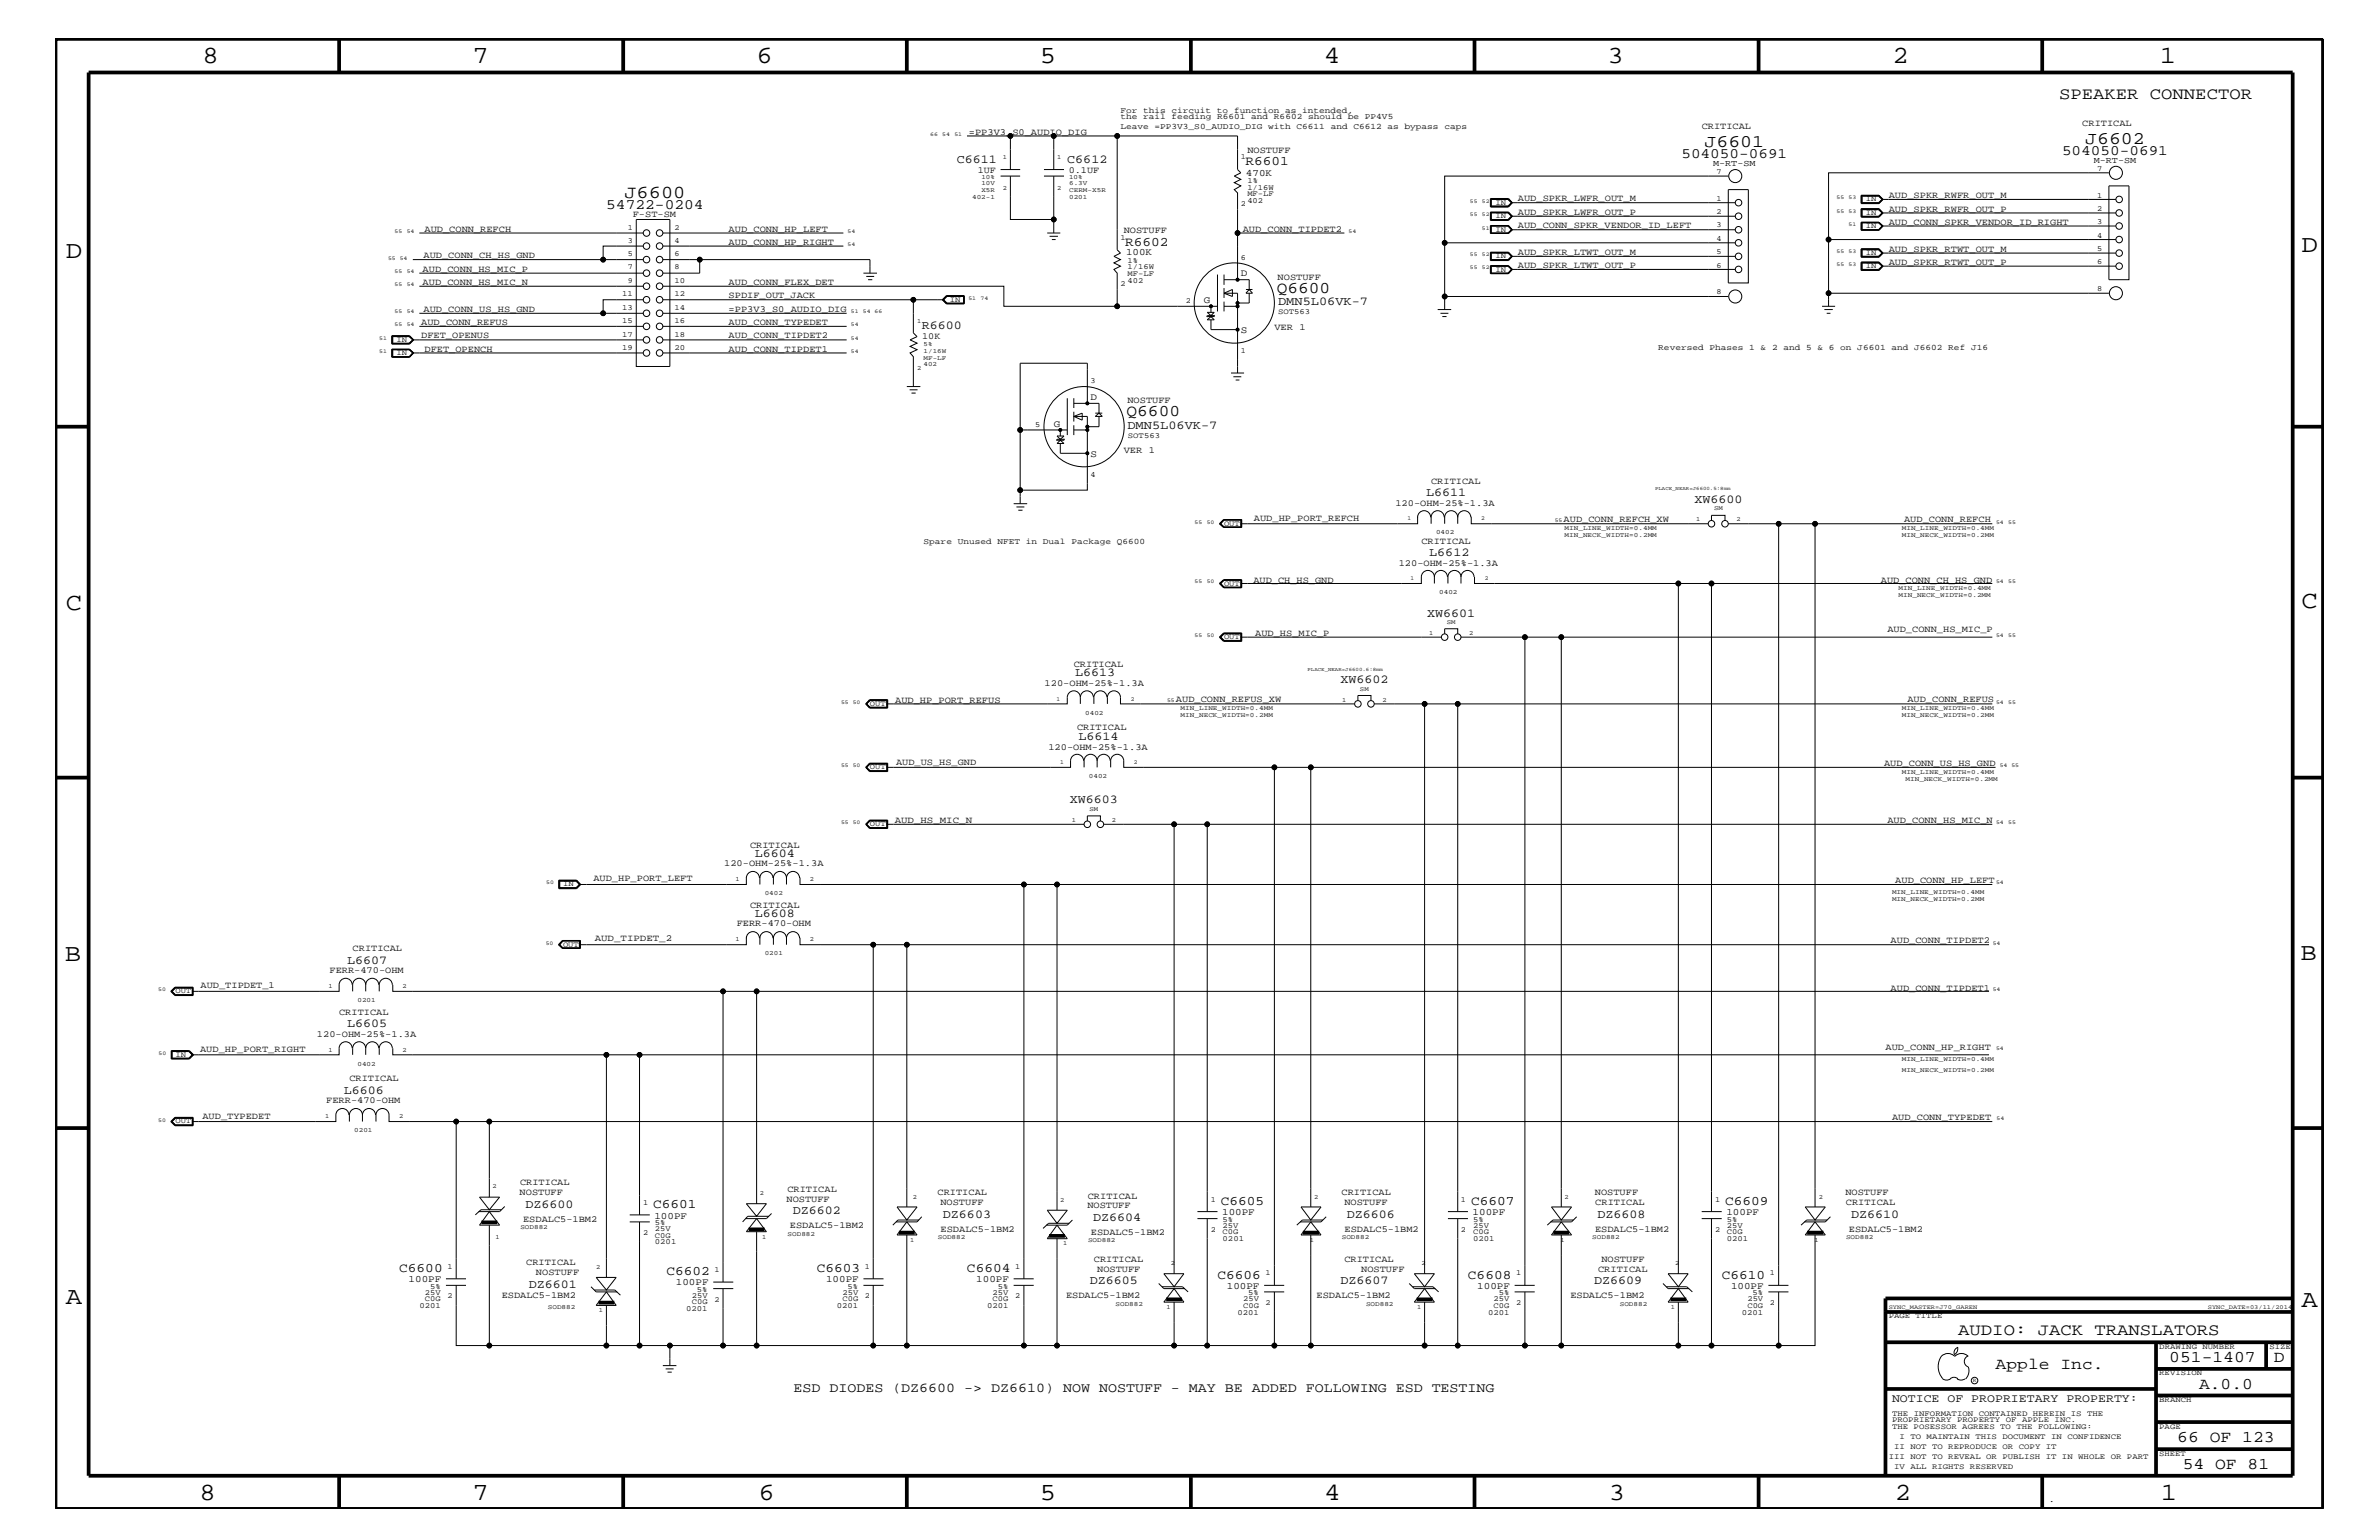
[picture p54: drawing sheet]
<svg xmlns="http://www.w3.org/2000/svg" width="432mm" height="279mm" viewBox="0 0 432 279" stroke-linecap="round" stroke-linejoin="round" font-family="sans-serif">
<defs><g id="words">
<g font-size="4.5">
<text x="36.7" y="11.5">8</text>
<text x="85.8" y="11.5">7</text>
<text x="137.3" y="11.5">6</text>
<text x="188.7" y="11.5">5</text>
<text x="240.3" y="11.5">4</text>
<text x="291.8" y="11.5">3</text>
<text x="343.5" y="11.5">2</text>
<text x="392" y="11.5">1</text>
<text x="11.9" y="46.8">D</text>
<text x="417.7" y="45.7">D</text>
<text x="11.9" y="110.6">C</text>
<text x="417.7" y="110.3">C</text>
<text x="11.8" y="174.3">B</text>
<text x="417.6" y="174.2">B</text>
<text x="11.9" y="236.7">A</text>
<text x="417.7" y="237.1">A</text>
<text x="36.2" y="272.1">8</text>
<text x="85.8" y="272.1">7</text>
<text x="137.7" y="272.1">6</text>
<text x="188.7" y="272.1">5</text>
<text x="240.4" y="272.1">4</text>
<text x="292" y="272.1">3</text>
<text x="343.9" y="272.1">2</text>
<text x="392.2" y="272.1">1</text>
</g>
<text font-size="3.3" x="113.3" y="35.8">J6600</text>
<g font-size="3.2">
<text x="309.4" y="26.7">J6601</text>
<text x="378.5" y="26.1">J6602</text>
</g>
<g font-size="3">
<text x="373.7" y="18">SPEAKER CONNECTOR</text>
<text x="231.7" y="53.2">Q6600</text>
<text x="204.5" y="75.6">Q6600</text>
<text x="355.4" y="242.3">AUDIO: JACK TRANSLATORS</text>
<text x="362.2" y="248.4">Apple Inc.</text>
<text x="393.7" y="247.1">051-1407</text>
<text x="399.2" y="252">A.0.0</text>
<text x="412.7" y="247.1">D</text>
<text x="395.2" y="261.6">66 OF 123</text>
<text x="396.2" y="266.6">54 OF 81</text>
</g>
<g font-size="2.6">
<text x="305.2" y="28.6">504050-0691</text>
<text x="374.3" y="28.1">504050-0691</text>
<text x="110" y="37.9">54722-0204</text>
</g>
<text font-size="2.5" x="144" y="252.6">ESD DIODES (DZ6600 -&gt; DZ6610) NOW NOSTUFF - MAY BE ADDED FOLLOWING ESD TESTING</text>
<g font-size="2.4">
<text x="226.1" y="30">R6601</text>
<text x="204.2" y="44.6">R6602</text>
<text x="118.5" y="219.2">C6601</text>
<text x="221.6" y="218.6">C6605</text>
<text x="267" y="218.6">C6607</text>
<text x="313.1" y="218.6">C6609</text>
<text x="72.5" y="230.7">C6600</text>
<text x="121" y="231.3">C6602</text>
<text x="148.3" y="230.7">C6603</text>
<text x="175.5" y="230.7">C6604</text>
<text x="221" y="232">C6606</text>
<text x="266.4" y="232">C6608</text>
<text x="312.5" y="232">C6610</text>
</g>
<g font-size="2.2">
<text x="173.7" y="29.5">C6611</text>
<text x="193.7" y="29.5">C6612</text>
<text x="167.3" y="59.7">R6600</text>
<text x="232" y="55.4">DMN5L06VK-7</text>
<text x="204.6" y="77.8">DMN5L06VK-7</text>
<text x="258.8" y="90">L6611</text>
<text x="307.6" y="91.2">XW6600</text>
<text x="259.4" y="101">L6612</text>
<text x="259" y="111.9">XW6601</text>
<text x="195.2" y="122.7">L6613</text>
<text x="243.3" y="124">XW6602</text>
<text x="195.7" y="134.2">L6614</text>
<text x="194.2" y="145.7">XW6603</text>
<text x="137" y="155.5">L6604</text>
<text x="137" y="166.4">L6608</text>
<text x="63" y="174.9">L6607</text>
<text x="63" y="186.4">L6605</text>
<text x="62.4" y="198.5">L6606</text>
<text x="95.4" y="219.1">DZ6600</text>
<text x="143.9" y="220.3">DZ6602</text>
<text x="171.2" y="220.9">DZ6603</text>
<text x="198.4" y="221.5">DZ6604</text>
<text x="244.5" y="220.9">DZ6606</text>
<text x="289.9" y="220.9">DZ6608</text>
<text x="336" y="220.9">DZ6610</text>
<text x="96" y="233.7">DZ6601</text>
<text x="197.8" y="233">DZ6605</text>
<text x="243.3" y="233">DZ6607</text>
<text x="289.3" y="233">DZ6609</text>
</g>
<text font-size="2.1" x="343.4" y="254.4">NOTICE OF PROPRIETARY PROPERTY:</text>
<g font-size="1.8">
<text x="226.1" y="31.9">470K</text>
<text x="204.4" y="46.3">100K</text>
<text x="225.2" y="50.2">D</text>
<text x="218.5" y="55">G</text>
<text x="225.2" y="60.4">S</text>
<text x="191.3" y="77.4">G</text>
<text x="198" y="72.6">D</text>
<text x="198" y="82.8">S</text>
<text x="118.8" y="221.1">100PF</text>
<text x="221.8" y="220.4">100PF</text>
<text x="267.3" y="220.4">100PF</text>
<text x="313.4" y="220.4">100PF</text>
<text x="74.2" y="232.6">100PF</text>
<text x="122.7" y="233.2">100PF</text>
<text x="149.9" y="232.6">100PF</text>
<text x="177.2" y="232.6">100PF</text>
<text x="222.7" y="233.8">100PF</text>
<text x="268.1" y="233.8">100PF</text>
<text x="314.2" y="233.8">100PF</text>
</g>
<g font-size="1.7">
<text x="308.9" y="23.5">CRITICAL</text>
<text x="378" y="22.9">CRITICAL</text>
<text x="175.9" y="24.4">=PP3V3_S0_AUDIO_DIG</text>
<text x="226.4" y="27.7">NOSTUFF</text>
<text x="177.5" y="31.4">1UF</text>
<text x="194" y="31.4">0.1UF</text>
<text x="342.8" y="35.9">AUD_SPKR_RWFR_OUT_M</text>
<text x="114.9" y="39.3">F-ST-SM</text>
<text x="275.5" y="41.4">AUD_CONN_SPKR_VENDOR_ID_LEFT</text>
<text x="275.5" y="36.5">AUD_SPKR_LWFR_OUT_M</text>
<text x="275.5" y="39">AUD_SPKR_LWFR_OUT_P</text>
<text x="342.8" y="38.4">AUD_SPKR_RWFR_OUT_P</text>
<text x="342.8" y="40.8">AUD_CONN_SPKR_VENDOR_ID_RIGHT</text>
<text x="76.9" y="46.8">AUD_CONN_CH_HS_GND</text>
<text x="77" y="42">AUD_CONN_REFCH</text>
<text x="132.2" y="44.4">AUD_CONN_HP_RIGHT</text>
<text x="132.2" y="42">AUD_CONN_HP_LEFT</text>
<text x="204" y="42.3">NOSTUFF</text>
<text x="225.6" y="42">AUD_CONN_TIPDET2</text>
<text x="275.5" y="46.3">AUD_SPKR_LTWT_OUT_M</text>
<text x="342.8" y="45.7">AUD_SPKR_RTWT_OUT_M</text>
<text x="76.7" y="49.3">AUD_CONN_HS_MIC_P</text>
<text x="76.7" y="51.7">AUD_CONN_HS_MIC_N</text>
<text x="132.2" y="51.7">AUD_CONN_FLEX_DET</text>
<text x="231.9" y="50.7">NOSTUFF</text>
<text x="275.5" y="48.7">AUD_SPKR_LTWT_OUT_P</text>
<text x="342.8" y="48">AUD_SPKR_RTWT_OUT_P</text>
<text x="76.5" y="59">AUD_CONN_REFUS</text>
<text x="76.9" y="56.6">AUD_CONN_US_HS_GND</text>
<text x="132.2" y="54.1">SPDIF_OUT_JACK</text>
<text x="132.2" y="59">AUD_CONN_TYPEDET</text>
<text x="132.2" y="56.6">=PP3V3_S0_AUDIO_DIG</text>
<text x="231.3" y="59.8">VER 1</text>
<text x="76.5" y="61.4">DFET_OPENUS</text>
<text x="77" y="63.9">DFET_OPENCH</text>
<text x="132.2" y="63.9">AUD_CONN_TIPDET1</text>
<text x="132.2" y="61.4">AUD_CONN_TIPDET2</text>
<text x="167.4" y="61.5">10K</text>
<text x="204.6" y="73.2">NOSTUFF</text>
<text x="204" y="82.2">VER 1</text>
<text x="259.8" y="87.7">CRITICAL</text>
<text x="227.6" y="94.6">AUD_HP_PORT_REFCH</text>
<text x="253.3" y="91.7">120-OHM-25%-1.3A</text>
<text x="283.8" y="94.8">AUD_CONN_REFCH_XW</text>
<text x="345.6" y="94.8">AUD_CONN_REFCH</text>
<text x="258" y="98.7">CRITICAL</text>
<text x="227.5" y="105.7">AUD_CH_HS_GND</text>
<text x="253.9" y="102.6">120-OHM-25%-1.3A</text>
<text x="341.4" y="105.7">AUD_CONN_CH_HS_GND</text>
<text x="227.8" y="115.3">AUD_HS_MIC_P</text>
<text x="342.6" y="114.8">AUD_CONN_HS_MIC_P</text>
<text x="189.6" y="124.4">120-OHM-25%-1.3A</text>
<text x="194.9" y="121">CRITICAL</text>
<text x="162.5" y="127.5">AUD_HP_PORT_REFUS</text>
<text x="213.4" y="127.5">AUD_CONN_REFUS_XW</text>
<text x="346.2" y="127.5">AUD_CONN_REFUS</text>
<text x="190.3" y="136">120-OHM-25%-1.3A</text>
<text x="195.5" y="132.5">CRITICAL</text>
<text x="162.6" y="138.7">AUD_US_HS_GND</text>
<text x="342" y="139">AUD_CONN_US_HS_GND</text>
<text x="162.4" y="149.3">AUD_HS_MIC_N</text>
<text x="342.6" y="149.3">AUD_CONN_HS_MIC_N</text>
<text x="136.1" y="153.8">CRITICAL</text>
<text x="107.7" y="159.9">AUD_HP_PORT_LEFT</text>
<text x="131.4" y="157.2">120-OHM-25%-1.3A</text>
<text x="344" y="160.2">AUD_CONN_HP_LEFT</text>
<text x="136.1" y="164.7">CRITICAL</text>
<text x="64" y="172.6">CRITICAL</text>
<text x="107.9" y="170.7">AUD_TIPDET_2</text>
<text x="133.7" y="168.1">FERR-470-OHM</text>
<text x="343.2" y="171.1">AUD_CONN_TIPDET2</text>
<text x="36.4" y="179.2">AUD_TIPDET_1</text>
<text x="59.8" y="176.6">FERR-470-OHM</text>
<text x="343.2" y="179.8">AUD_CONN_TIPDET1</text>
<text x="61.6" y="184.1">CRITICAL</text>
<text x="36.3" y="190.9">AUD_HP_PORT_RIGHT</text>
<text x="57.5" y="188.1">120-OHM-25%-1.3A</text>
<text x="342.2" y="190.5">AUD_CONN_HP_RIGHT</text>
<text x="63.4" y="196.2">CRITICAL</text>
<text x="36.7" y="203">AUD_TYPEDET</text>
<text x="59.2" y="200.2">FERR-470-OHM</text>
<text x="343.4" y="203.2">AUD_CONN_TYPEDET</text>
<text x="94.4" y="215">CRITICAL</text>
<text x="94.3" y="216.9">NOSTUFF</text>
<text x="95" y="221.7">ESDALC5-1BM2</text>
<text x="142.7" y="218">NOSTUFF</text>
<text x="142.9" y="216.2">CRITICAL</text>
<text x="170.2" y="216.9">CRITICAL</text>
<text x="170.7" y="218.6">NOSTUFF</text>
<text x="197.4" y="219.2">NOSTUFF</text>
<text x="197.4" y="217.5">CRITICAL</text>
<text x="243.5" y="216.9">CRITICAL</text>
<text x="244" y="218.6">NOSTUFF</text>
<text x="289.5" y="216.9">NOSTUFF</text>
<text x="289.6" y="218.6">CRITICAL</text>
<text x="334.9" y="216.9">NOSTUFF</text>
<text x="335" y="218.6">CRITICAL</text>
<text x="143.4" y="222.9">ESDALC5-1BM2</text>
<text x="170.7" y="223.5">ESDALC5-1BM2</text>
<text x="198" y="224.1">ESDALC5-1BM2</text>
<text x="244.1" y="223.5">ESDALC5-1BM2</text>
<text x="289.5" y="223.5">ESDALC5-1BM2</text>
<text x="335.6" y="223.5">ESDALC5-1BM2</text>
<text x="95.5" y="229.6">CRITICAL</text>
<text x="97.3" y="231.3">NOSTUFF</text>
<text x="198.5" y="229">CRITICAL</text>
<text x="199.1" y="230.7">NOSTUFF</text>
<text x="244" y="229">CRITICAL</text>
<text x="247.1" y="230.7">NOSTUFF</text>
<text x="290.1" y="230.7">CRITICAL</text>
<text x="290.7" y="229">NOSTUFF</text>
<text x="91.1" y="235.6">ESDALC5-1BM2</text>
<text x="193.5" y="235.6">ESDALC5-1BM2</text>
<text x="239" y="235.6">ESDALC5-1BM2</text>
<text x="285" y="235.6">ESDALC5-1BM2</text>
<text x="371.9" y="272.6">.</text>
</g>
<g font-size="1.6">
<text x="380" y="29.5">M-RT-SM</text>
<text x="310.9" y="30.2">M-RT-SM</text>
</g>
<g font-size="1.5">
<text x="203.4" y="21.6">the rail feeding R6601 and R6602 should be PP4V5</text>
<text x="203.4" y="20.4">For this circuit to function as intended,</text>
<text x="203.4" y="23.5">Leave =PP3V3_S0_AUDIO_DIG with C6611 and C6612 as bypass caps</text>
<text x="301" y="63.4">Reversed Phases 1 &amp; 2 and 5 &amp; 6 on J6601 and J6602 Ref J16</text>
<text x="167.6" y="98.7">Spare Unused NFET in Dual Package Q6600</text>
</g>
<g font-size="1.4">
<text x="225.2" y="28.9">1</text>
<text x="226.4" y="33.1">1%</text>
<text x="226.4" y="35.6">MF-LF</text>
<text x="226.4" y="34.4">1/16W</text>
<text x="311.6" y="31.6">7</text>
<text x="380.7" y="35.8">1</text>
<text x="380.7" y="31">7</text>
<text x="114" y="41.7">1</text>
<text x="122.4" y="41.7">2</text>
<text x="225.2" y="37.4">2</text>
<text x="226.4" y="36.8">402</text>
<text x="271.4" y="37.2">IN</text>
<text x="271.4" y="39.6">IN</text>
<text x="311.6" y="36.4">1</text>
<text x="311.6" y="38.9">2</text>
<text x="311.6" y="41.3">3</text>
<text x="338.7" y="39">IN</text>
<text x="338.7" y="36.5">IN</text>
<text x="338.7" y="41.4">IN</text>
<text x="380.7" y="38.2">2</text>
<text x="380.7" y="40.7">3</text>
<text x="114" y="46.5">5</text>
<text x="114" y="44.1">3</text>
<text x="122.4" y="44.1">4</text>
<text x="122.4" y="46.5">6</text>
<text x="203.4" y="43.5">1</text>
<text x="204.6" y="47.7">1%</text>
<text x="225.2" y="47.1">6</text>
<text x="271.4" y="42">IN</text>
<text x="271.4" y="46.8">IN</text>
<text x="311.6" y="43.7">4</text>
<text x="311.6" y="46.2">5</text>
<text x="338.7" y="46.3">IN</text>
<text x="380.7" y="43.1">4</text>
<text x="380.7" y="45.5">5</text>
<text x="380.7" y="47.9">6</text>
<text x="112.9" y="53.8">11</text>
<text x="114" y="48.9">7</text>
<text x="114" y="51.3">9</text>
<text x="122.4" y="53.8">12</text>
<text x="122.4" y="51.3">10</text>
<text x="122.4" y="48.9">8</text>
<text x="203.4" y="51.9">2</text>
<text x="204.6" y="51.3">402</text>
<text x="204.6" y="48.9">1/16W</text>
<text x="204.6" y="50.2">MF-LF</text>
<text x="271.4" y="49.3">IN</text>
<text x="311.6" y="48.5">6</text>
<text x="311.6" y="53.4">8</text>
<text x="338.7" y="48.7">IN</text>
<text x="380.7" y="52.8">8</text>
<text x="112.9" y="56.2">13</text>
<text x="112.9" y="58.6">15</text>
<text x="122.4" y="58.6">16</text>
<text x="122.4" y="56.2">14</text>
<text x="172.4" y="54.7">IN</text>
<text x="215.2" y="55">2</text>
<text x="232" y="57">SOT563</text>
<text x="72" y="64.5">IN</text>
<text x="72" y="62">IN</text>
<text x="112.9" y="61.1">17</text>
<text x="112.9" y="63.4">19</text>
<text x="122.4" y="61.1">18</text>
<text x="122.4" y="63.4">20</text>
<text x="225.2" y="64">1</text>
<text x="198" y="69.5">3</text>
<text x="187.9" y="77.4">5</text>
<text x="204.7" y="79.4">SOT563</text>
<text x="198" y="86.5">4</text>
<text x="222.2" y="95.4">OUT</text>
<text x="222.2" y="106.3">OUT</text>
<text x="222.2" y="115.9">OUT</text>
<text x="157.9" y="128">OUT</text>
<text x="157.9" y="139.6">OUT</text>
<text x="157.9" y="149.9">OUT</text>
<text x="102.2" y="160.8">IN</text>
<text x="102.2" y="171.7">OUT</text>
<text x="31.8" y="180.2">OUT</text>
<text x="31.8" y="191.7">IN</text>
<text x="31.8" y="203.8">OUT</text>
<text x="116.8" y="218.6">1</text>
<text x="219.8" y="218">1</text>
<text x="221.9" y="221.7">5%</text>
<text x="265.2" y="218">1</text>
<text x="267.4" y="221.7">5%</text>
<text x="311.3" y="218">1</text>
<text x="313.4" y="221.7">5%</text>
<text x="116.8" y="224.1">2</text>
<text x="118.9" y="225.7">0201</text>
<text x="118.9" y="224.6">C0G</text>
<text x="118.9" y="222.3">5%</text>
<text x="118.9" y="223.4">25V</text>
<text x="219.8" y="223.5">2</text>
<text x="221.9" y="225.2">0201</text>
<text x="221.9" y="224">C0G</text>
<text x="221.9" y="222.8">25V</text>
<text x="265.2" y="223.5">2</text>
<text x="267.4" y="225.2">0201</text>
<text x="267.4" y="224">C0G</text>
<text x="267.4" y="222.8">25V</text>
<text x="311.3" y="223.5">2</text>
<text x="313.4" y="222.8">25V</text>
<text x="313.4" y="224">C0G</text>
<text x="313.4" y="225.2">0201</text>
<text x="78.1" y="233.8">5%</text>
<text x="81.2" y="230.2">1</text>
<text x="129.7" y="230.7">1</text>
<text x="153.8" y="233.8">5%</text>
<text x="157" y="230.2">1</text>
<text x="181.1" y="233.8">5%</text>
<text x="184.2" y="230.2">1</text>
<text x="229.7" y="231.3">1</text>
<text x="275.2" y="231.3">1</text>
<text x="321.2" y="231.3">1</text>
<text x="76.1" y="237.3">0201</text>
<text x="77.1" y="236.1">C0G</text>
<text x="77.1" y="234.9">25V</text>
<text x="81.2" y="235.6">2</text>
<text x="124.5" y="237.9">0201</text>
<text x="125.6" y="236.7">C0G</text>
<text x="125.6" y="235.5">25V</text>
<text x="126.5" y="234.4">5%</text>
<text x="129.7" y="236.2">2</text>
<text x="151.9" y="237.3">0201</text>
<text x="152.9" y="236.1">C0G</text>
<text x="152.9" y="234.9">25V</text>
<text x="157" y="235.6">2</text>
<text x="179.2" y="237.3">0201</text>
<text x="180.2" y="236.1">C0G</text>
<text x="180.2" y="234.9">25V</text>
<text x="184.2" y="235.6">2</text>
<text x="224.6" y="238.5">0201</text>
<text x="225.6" y="237.3">C0G</text>
<text x="225.6" y="236.1">25V</text>
<text x="226.6" y="235">5%</text>
<text x="229.7" y="236.8">2</text>
<text x="270.1" y="238.5">0201</text>
<text x="271.1" y="237.3">C0G</text>
<text x="271.1" y="236.1">25V</text>
<text x="272" y="235">5%</text>
<text x="275.2" y="236.8">2</text>
<text x="316.1" y="238.5">0201</text>
<text x="317.2" y="236.1">25V</text>
<text x="317.2" y="237.3">C0G</text>
<text x="318.1" y="235">5%</text>
<text x="321.2" y="236.8">2</text>
<text x="342.8" y="239.2">PAGE TITLE</text>
<text x="391.9" y="244.7">DRAWING NUMBER</text>
<text x="411.9" y="244.7">SIZE</text>
<text x="391.9" y="249.5">REVISION</text>
<text x="343.4" y="256.8">THE INFORMATION CONTAINED HEREIN IS THE</text>
<text x="391.9" y="254.4">BRANCH</text>
<text x="343.4" y="258">PROPRIETARY PROPERTY OF APPLE INC.</text>
<text x="343.4" y="259.3">THE POSESSOR AGREES TO THE FOLLOWING:</text>
<text x="343.8" y="262.9">II NOT TO REPRODUCE OR COPY IT</text>
<text x="344.8" y="261.1">I TO MAINTAIN THIS DOCUMENT IN CONFIDENCE</text>
<text x="391.9" y="259.3">PAGE</text>
<text x="342.8" y="264.7">III NOT TO REVEAL OR PUBLISH IT IN WHOLE OR PART</text>
<text x="343.8" y="266.6">IV ALL RIGHTS RESERVED</text>
<text x="391.9" y="264.1">SHEET</text>
</g>
<g font-size="1.2">
<text x="182" y="28.9">1</text>
<text x="191.9" y="28.9">1</text>
<text x="178.1" y="32.5">10%</text>
<text x="178.1" y="34.8">X5R</text>
<text x="178.1" y="33.6">10V</text>
<text x="182" y="34.4">2</text>
<text x="191.9" y="34.4">2</text>
<text x="194.1" y="32.5">10%</text>
<text x="194.1" y="34.8">CERM-X5R</text>
<text x="194.1" y="33.6">6.3V</text>
<text x="176.4" y="36.1">402-1</text>
<text x="194.1" y="36.1">0201</text>
<text x="166.5" y="58.6">1</text>
<text x="167.6" y="65.3">MF-LF</text>
<text x="167.6" y="64">1/16W</text>
<text x="167.6" y="62.9">5%</text>
<text x="166.5" y="67.1">2</text>
<text x="167.6" y="66.5">402</text>
<text x="307.9" y="94.6">1</text>
<text x="311.1" y="92.6">SM</text>
<text x="315.2" y="94.6">2</text>
<text x="260.6" y="96.9">0402</text>
<text x="284" y="96.2">MIN_LINE_WIDTH=0.4MM</text>
<text x="284" y="97.4">MIN_NECK_WIDTH=0.2MM</text>
<text x="345.2" y="96.2">MIN_LINE_WIDTH=0.4MM</text>
<text x="345.2" y="97.4">MIN_NECK_WIDTH=0.2MM</text>
<text x="261.2" y="107.8">0402</text>
<text x="344.6" y="107.1">MIN_LINE_WIDTH=0.4MM</text>
<text x="262.6" y="113.1">SM</text>
<text x="344.6" y="108.3">MIN_NECK_WIDTH=0.2MM</text>
<text x="259.4" y="115.3">1</text>
<text x="266.7" y="115.3">2</text>
<text x="246.8" y="125.3">SM</text>
<text x="197" y="129.7">0402</text>
<text x="214.3" y="130.2">MIN_NECK_WIDTH=0.2MM</text>
<text x="214.3" y="128.9">MIN_LINE_WIDTH=0.4MM</text>
<text x="243.6" y="127.4">1</text>
<text x="250.9" y="127.4">2</text>
<text x="345.2" y="128.9">MIN_LINE_WIDTH=0.4MM</text>
<text x="345.2" y="130.2">MIN_NECK_WIDTH=0.2MM</text>
<text x="197.7" y="141.2">0402</text>
<text x="345.2" y="140.4">MIN_LINE_WIDTH=0.4MM</text>
<text x="345.9" y="141.7">MIN_NECK_WIDTH=0.2MM</text>
<text x="194.5" y="149.2">1</text>
<text x="197.7" y="147.1">SM</text>
<text x="201.8" y="149.2">2</text>
<text x="133.5" y="159.9">1</text>
<text x="147" y="159.9">2</text>
<text x="138.8" y="162.4">0402</text>
<text x="343.4" y="163.5">MIN_NECK_WIDTH=0.2MM</text>
<text x="343.4" y="162.2">MIN_LINE_WIDTH=0.4MM</text>
<text x="133.5" y="170.7">1</text>
<text x="138.8" y="173.3">0201</text>
<text x="147" y="170.7">2</text>
<text x="59.6" y="179.3">1</text>
<text x="73.1" y="179.3">2</text>
<text x="64.9" y="181.8">0201</text>
<text x="59.6" y="190.8">1</text>
<text x="73.1" y="190.8">2</text>
<text x="64.9" y="193.3">0402</text>
<text x="345.2" y="194.4">MIN_NECK_WIDTH=0.2MM</text>
<text x="345.2" y="192.6">MIN_LINE_WIDTH=0.4MM</text>
<text x="59" y="202.9">1</text>
<text x="72.5" y="202.9">2</text>
<text x="64.3" y="205.4">0201</text>
<text x="89.4" y="215.6">2</text>
<text x="137.9" y="216.9">2</text>
<text x="165.7" y="217.5">2</text>
<text x="192.4" y="218">2</text>
<text x="238.5" y="217.5">2</text>
<text x="284" y="217.5">2</text>
<text x="330.1" y="217.5">2</text>
<text x="89.9" y="224.7">1</text>
<text x="94.4" y="223">SOD882</text>
<text x="138.3" y="224.7">1</text>
<text x="143" y="224.2">SOD882</text>
<text x="165.2" y="225.3">1</text>
<text x="170.2" y="224.8">SOD882</text>
<text x="193" y="225.9">1</text>
<text x="197.5" y="225.4">SOD882</text>
<text x="237.7" y="225.3">1</text>
<text x="243.5" y="224.8">SOD882</text>
<text x="283.2" y="225.3">1</text>
<text x="289" y="224.8">SOD882</text>
<text x="329.4" y="225.3">1</text>
<text x="335.1" y="224.8">SOD882</text>
<text x="108.2" y="230.2">2</text>
<text x="212.5" y="229.6">2</text>
<text x="258" y="229.6">2</text>
<text x="304" y="229.6">2</text>
<text x="99.4" y="237.5">SOD882</text>
<text x="108.7" y="238">1</text>
<text x="202.5" y="236.9">SOD882</text>
<text x="211.8" y="237.4">1</text>
<text x="247.9" y="236.9">SOD882</text>
<text x="257.2" y="237.4">1</text>
<text x="294" y="236.9">SOD882</text>
<text x="303.3" y="237.4">1</text>
</g>
<g font-size="1.1">
<text x="255.4" y="94.3">1</text>
<text x="268.8" y="94.3">2</text>
<text x="256" y="105.3">1</text>
<text x="269.5" y="105.3">2</text>
<text x="191.8" y="127.1">1</text>
<text x="205.2" y="127.1">2</text>
<text x="192.4" y="138.6">1</text>
<text x="205.8" y="138.6">2</text>
<text x="342.8" y="237.4">SYNC_MASTER=J70_GAREN</text>
<text x="400.7" y="237.4">SYNC_DATE=03/11/2014</text>
</g>
<g font-size="1">
<text x="168.8" y="24.7">66</text>
<text x="171" y="24.7">54</text>
<text x="173.2" y="24.7">51</text>
<text x="266.8" y="36.8">55</text>
<text x="266.8" y="39.2">55</text>
<text x="269" y="41.7">51</text>
<text x="269" y="36.8">52</text>
<text x="269" y="39.2">52</text>
<text x="333.3" y="38.6">55</text>
<text x="333.3" y="36.2">55</text>
<text x="335.5" y="38.6">53</text>
<text x="335.5" y="36.2">53</text>
<text x="335.5" y="41">51</text>
<text x="70.4" y="47.1">55 54</text>
<text x="71.6" y="42.3">55</text>
<text x="73.8" y="42.3">54</text>
<text x="153.8" y="42.3">54</text>
<text x="153.8" y="44.6">54</text>
<text x="244.8" y="42.3">54</text>
<text x="266.8" y="46.5">55</text>
<text x="269" y="46.5">52</text>
<text x="333.3" y="45.9">55</text>
<text x="335.5" y="45.9">53</text>
<text x="71.6" y="51.9">55</text>
<text x="71.6" y="49.6">55</text>
<text x="73.8" y="51.9">54</text>
<text x="73.8" y="49.6">54</text>
<text x="266.8" y="48.9">55</text>
<text x="269" y="48.9">52</text>
<text x="333.3" y="48.3">55</text>
<text x="335.5" y="48.3">53</text>
<text x="71.6" y="59.2">55</text>
<text x="71.6" y="56.8">55</text>
<text x="73.8" y="59.2">54</text>
<text x="73.8" y="56.8">54</text>
<text x="154.4" y="56.8">51</text>
<text x="154.4" y="59.2">54</text>
<text x="156.6" y="56.8">54 66</text>
<text x="175.8" y="54.4">51</text>
<text x="178" y="54.4">74</text>
<text x="68.8" y="64">51</text>
<text x="68.8" y="61.7">51</text>
<text x="154.4" y="61.7">54</text>
<text x="154.4" y="64">54</text>
<text x="216.8" y="95">55</text>
<text x="219" y="95">50</text>
<text x="282.2" y="94.8">55</text>
<text x="362.3" y="95">54</text>
<text x="364.5" y="95">55</text>
<text x="216.8" y="105.9">55</text>
<text x="219" y="105.9">50</text>
<text x="362.3" y="105.9">54</text>
<text x="364.5" y="105.9">55</text>
<text x="216.8" y="115.6">55</text>
<text x="219" y="115.6">50</text>
<text x="362.3" y="115.6">54</text>
<text x="364.5" y="115.6">55</text>
<text x="152.7" y="127.7">55 50</text>
<text x="211.8" y="127.5">55</text>
<text x="362.3" y="127.7">54</text>
<text x="364.5" y="127.7">55</text>
<text x="152.7" y="139.2">55 50</text>
<text x="363" y="139.2">54 55</text>
<text x="152.7" y="149.5">55 50</text>
<text x="362.3" y="149.5">54</text>
<text x="364.5" y="149.5">55</text>
<text x="99.1" y="160.5">50</text>
<text x="362.3" y="160.5">54</text>
<text x="99.1" y="171.4">50</text>
<text x="361.7" y="171.4">54</text>
<text x="28.7" y="179.9">50</text>
<text x="361.7" y="179.9">54</text>
<text x="28.8" y="191.4">50</text>
<text x="362.3" y="190.5">54</text>
<text x="28.7" y="203.5">50</text>
<text x="362.4" y="203.2">54</text>
<text x="358.1" y="250.7">R</text>
</g>
<g font-size=".9">
<text x="300.4" y="88.9">PLACE_NEAR=J6600.5:8mm</text>
<text x="237.3" y="121.7">PLACE_NEAR=J6600.6:8mm</text>
</g>
</g></defs>
<g fill="none" stroke="#000" stroke-width=".18">
<path d="M115.5 39.8h6.1v26.7h-6.1zM175.5 24.7h7.9M181.6 31.9h3.6M181.6 30.8h3.6M183.4 31.9v7.9h7.9v-7.9M189.5 31.9h3.6M189.5 30.8h3.6M191.3 24.7h-7.9v6.1M191.3 39.8v2.5M202.8 24.7h-11.5v6.1M270.5 36h3.3l.7 .8-.7 .7h-3.3zM270.5 38.5h3.3l.7 .7-.7 .8h-3.3z"/>
<path d="M270.6 36.2h3.1M270.7 38.6h3l.6 .6-.6 .6h-3zM270.7 36.2v1.2h3l.6-.6M273.7 38.6h-3.1v1.3h3.1M273.7 36.2l.7 .6-.7 .7h-3.1M273.7 36.2l.6 .6M273.7 38.6l.7 .6-.7 .7M273.7 38.6l.8 .6M274.3 39.2h40.7M274.3 36.8h40.7M274.5 36.8l-.8-.7h-3.1v1.4M274.5 36.8l-.8 .7"/>
<path d="M274.5 39.2l-.8 .7M313.7 34.4h3.6v16.9h-3.6zM313.7 31.9h-51.5v12.2M337.8 37.9h3.2l.8 .7-.8 .8h-3.2zM337.8 35.4h3.2l.8 .8-.8 .7h-3.2zM337.8 39.3h3.2M337.8 36.9h3.2M337.8 35.5h3.2M337.9 35.5v1.4M338 38h3l.6 .6-.6 .6h-3zM338 35.6h3l.6 .6-.6 .6h-3zM341 37.9l.7 .7-.7 .7"/>
<path d="M341 35.5l.7 .7-.7 .7M341 35.5l.6 .7M341.6 38.6l-.6 .7M341.6 38.6l-.6-.6h-3.1v1.3M341.6 38.6h42.4M341.6 36.2l-.6 .7M341.6 36.2h42.4M382.8 33.7h3.6v17h-3.6zM382.8 31.4h-50.9v12.1M74.9 47.1h34.6M76.1 56.8h33.4M76.1 42.3h40.7"/>
<path d="M76.1 49.6h40.7M76.1 51.9h40.7M76.1 59.2h40.7M116.8 54.4h-7.3v2.4h7.3M116.8 44.6h-7.3v2.5h7.3M120.3 51.9h61.9v3.7h20.6M120.3 56.8h33.4M120.3 42.3h32.8M120.3 47.1h37.6v2.5M120.3 54.4h45.5M120.3 44.6h32.8M120.3 59.2h33.4"/>
<path d="M127 47.1v2.5h-6.7M156.7 49.6h2.5M157.2 50.2h1.5M157.6 50.7h.7M171.3 54.4h-5.5v6l.7 .7-1.3 .6 1.3 .6-1.3 .6 1.3 .5-1.3 .6 .6 .7v5.4M171.8 53.6h3.2v1.5h-3.2l-.8-.7zM171.9 53.7l-.7 .7 .7 .7M174.9 53.8h-3l-.6 .6 .6 .6h3M174.9 53.7v1.4M175 53.7h-3.2l-.7 .7 .7 .7h3.2M190.1 42.3h2.3M190.5 42.9h1.5"/>
<path d="M190.9 43.5h.7M219.1 56.7h1.3l-.6 .6zM219.1 58l.7-.6 .6 .6zM219.8 58v1.8h4.8M219.8 55.6v1.1M220.5 57.3l-.1 .1-1.4 .1M220.5 57.2l-1.4 .1-.1 .1M221 49.8v6.7M222.2 55.6h2.4M222.2 53.2h2.4v14.5M222.2 50.7h4.5v1.8M222.2 49.8v1.9"/>
<path d="M222.2 52.3v1.7M222.2 54.7v1.8M222.2 53.2l1.5-.7v1.3zM224.6 42.3v8.4M226.1 52.5h1.2M226.7 52.5l.6 .7h-1.2zM226.7 53.2v1.8h-2.1M244 42.3h-19.4v-7.3l-.6-.6 1.2-.7-1.2-.6 1.2-.6-1.2-.6 1.2-.5-.6-.6v-6.1h-21.8v20.6l.6 .6-1.2 .6 1.2 .6-1.2 .6 1.2 .6-1.2 .6 .6 .7v6h18.2M260.9 56.2h2.5M261.5 56.8h1.4M261.8 57.4h.8M270.5 40.9h3.3l.7 .8-.7 .7h-3.3z"/>
<path d="M270.5 45.7h3.3l.7 .8-.7 .8h-3.3zM270.5 48.2h3.3l.7 .7-.7 .7h-3.3zM270.6 41h3.1M270.6 48.3h3.1M270.6 42.3h3.1M270.6 40.9v1.5M270.6 48.2v1.4M270.6 49.6h3.1M270.7 45.9h3l.6 .6-.6 .6h-3zM270.7 41v1.3M270.7 48.3v1.3M273.7 41l.7 .7-.7 .6"/>
<path d="M273.7 45.8h-3.1v1.4h3.1M273.7 40.9l.8 .8M273.7 41l.6 .7M273.7 45.8l.7 .7-.7 .7M273.7 45.8l.8 .7M273.7 48.3l.7 .6-.7 .7M273.7 48.2l.8 .7M273.7 48.3l.6 .6M274.3 46.5h40.7M274.3 41.7h40.7M274.3 48.9h40.7M274.3 41.7l-.6 .6"/>
<path d="M274.3 48.9l-.6 .7M274.5 41.7l-.8 .7M274.5 46.5l-.8 .7M274.5 48.9l-.8 .7M313.7 53.8h-51.5v2.4M315 44.1h-52.8v9.7M330.7 55.6h2.4M331.1 56.2h1.6M331.6 56.8h.6M337.8 45.2h3.2l.8 .7-.8 .8h-3.2zM337.8 47.5h3.2l.8 .8-.8 .8h-3.2zM337.8 47.6h3.2l.7 .7-.7 .8"/>
<path d="M337.9 40.4h3.1l.6 .6-.6 .7h-3.1zM337.9 45.2h3.1l.6 .7-.6 .6h-3.1zM337.9 47.7h3.1l.6 .6-.6 .7h-3.1zM338 40.4v1.3M338 47.7v1.2h3l.6-.6M341 40.4l.6 .6M341 47.7l.6 .6M341 40.3h-3.2v1.5h3.2M341 45.2l.7 .7-.7 .7h-3.2M341 40.3l.8 .7-.8 .8M341 40.3l.7 .7-.7 .8M341.6 45.9l-.6-.6h-3v1.2"/>
<path d="M341.6 45.9l-.6 .6M341.6 45.9h42.4M341.6 41l-.6 .7M341.6 41h42.4M341.6 48.3h42.4M382.8 53.2h-50.9v2.4M384 43.5h-52.1v9.7M71.1 60.9h3.2l.8 .8-.8 .7h-3.2zM71.1 62.3h3.2M71.1 61h3.2M71.2 63.4h3.1l.6 .6-.6 .7h-3.1zM71.2 61v1.3"/>
<path d="M71.3 61.1h3l.6 .6-.6 .6h-3zM71.3 63.4v1.3M74.3 63.4l.6 .6M74.3 63.4h-3.2v1.4h3.2M74.3 63.4l.8 .6-.8 .8M74.3 63.4l.7 .6-.7 .8M74.3 61l.7 .7-.7 .6M74.3 61l.6 .7M74.9 64l-.6 .7M74.9 64h41.9M74.9 61.7l-.6 .6M74.9 61.7h41.9"/>
<path d="M120.3 64h33.4M120.3 61.7h33.4M164.6 70.1h2.4M165.1 70.7h1.4M165.4 71.3h.8M185.2 78h8.5M191.9 79.1h1.2l-.7 .6zM192.4 78v1.1M193.2 79.6l-1.3 .1-.1 .2M193.2 79.7l-.1 .2-1.3 .1M193.7 72.2v6.7M194.9 75.6h2.5v13.3h-12.2"/>
<path d="M194.9 72.2v1.8M194.9 74.7v1.8M194.9 77.2v1.7M194.9 78h2.5M194.9 73.2h4.6v1.8M194.9 75.6l1.5-.6v1.2zM197.4 73.2v-7.3h-12.2v25.5M198.8 75.6l.7-.6 .6 .6zM198.8 75h1.3M199.5 75.6v1.8h-2.1M223.4 67.7h2.4M223.9 68.4h1.4"/>
<path d="M224.3 68.9h.7M184 91.4h2.4M184.5 92h1.4M184.8 92.6h.8M191.9 80.5l.5-.6 .7 .6zM192.4 80.5v1.7h5M221.3 95l.8-.7h3.3v1.4h-3.3zM222.2 94.3l-.6 .7 .6 .6M222.2 94.3l-.8 .7 .8 .7M222.2 94.3l-.7 .7 .7 .6M222.2 95.6h3.1M222.2 94.3h3.1"/>
<path d="M225.2 94.3v1.3M225.3 94.3v1.4M257.3 93.8v1.2h-32.1M257.3 93.8a1.19 1.19 0 0 1 1.2-1.1 1.19 1.19 0 0 1 1.2 1.1M259.8 93.8a1.19 1.19 0 0 1 1.1-1.1 1.19 1.19 0 0 1 1.2 1.1M259.8 93.8v1.2M262.2 93.8a1.19 1.19 0 0 1 1.2-1.1 1.19 1.19 0 0 1 1.2 1.1 1.19 1.19 0 0 1 1.2-1.1 1.19 1.19 0 0 1 1.2 1.1M262.2 93.8v1.2M264.6 93.8v1.2M267 93.8v1.2h43M310.6 94.3v-.8h2.5v.8M313.7 95h9.1"/>
<path d="M322.8 95h6.6v124M322.8 95v138.2M329.4 95h32.2M221.3 115.6l.8-.8h3.3v1.6h-3.3zM221.3 105.9l.8-.7h3.3v1.4h-3.3zM221.6 115.6l.6-.6h3v1.2h-3zM222.2 105.3l-.6 .6 .6 .6M222.2 114.9h3.1v1.4h-3.1M222.2 114.9l-.8 .7 .8 .7M222.2 114.9l-.7 .7 .7 .7M222.2 105.2l-.8 .7 .8 .7M222.2 105.3l-.7 .6 .7 .6"/>
<path d="M222.2 106.5h3.1M222.2 105.3h3.1M225.2 105.3v1.2M225.2 115.6h36.4M225.3 105.2v1.4M260.4 104.7a1.19 1.19 0 0 0-1.2-1.2 1.19 1.19 0 0 0-1.2 1.2v1.2h-32.8M260.4 104.7a1.19 1.19 0 0 1 1.1-1.2 1.19 1.19 0 0 1 1.2 1.2M260.4 104.7v1.2M262.2 115v-.9h2.4v.9M265.2 104.7a1.19 1.19 0 0 0-1.2-1.2 1.19 1.19 0 0 0-1.2 1.2v1.2M265.2 104.7a1.19 1.19 0 0 1 1.2-1.2 1.19 1.19 0 0 1 1.1 1.2M265.2 115.6h11.6"/>
<path d="M265.2 104.7v1.2M267.6 104.7v1.2h37M283.4 115.6h-6.6v117.6M310.6 105.9h-6v125.2M361.6 115.6h-78.2v103.4M361.6 105.9h-51v113.9M157.1 139.2l.8 .7M157.1 127.7l.8 .7M157.3 139.2l.6-.6h3.1v1.2h-3.1zM157.3 127.7l.6-.6h3.1v1.2h-3.1zM157.8 126.9h3.3v1.6h-3.3l-.7-.8zM157.8 138.5h3.3v1.5h-3.3l-.7-.8z"/>
<path d="M157.9 127h3.1v1.4h-3.1M157.9 138.5h3.1v1.4h-3.1M157.9 138.5l-.8 .7M157.9 138.5l-.7 .7 .7 .7M157.9 127l-.8 .7M157.9 127l-.7 .7 .7 .7M196.1 126.5a1.19 1.19 0 0 0-1.2-1.2 1.19 1.19 0 0 0-1.2 1.2v1.2h-32.7M196.1 126.5a1.19 1.19 0 0 1 1.2-1.2 1.19 1.19 0 0 1 1.2 1.2M196.1 126.5v1.2M196.7 138a1.19 1.19 0 0 0-1.2-1.2 1.19 1.19 0 0 0-1.2 1.2v1.2h-33.3M199.1 138a1.19 1.19 0 0 0-1.1-1.2 1.19 1.19 0 0 0-1.2 1.2v1.2M199.1 138a1.19 1.19 0 0 1 1.2-1.2 1.19 1.19 0 0 1 1.2 1.2"/>
<path d="M199.1 138v1.2M200.9 126.5a1.19 1.19 0 0 0-1.2-1.2 1.19 1.19 0 0 0-1.2 1.2v1.2M201 127.7v-1.2a1.19 1.19 0 0 1 1.2-1.2 1.19 1.19 0 0 1 1.2 1.2v1.2h42.4M201.6 139.2v-1.2a1.19 1.19 0 0 1 1.2-1.2 1.19 1.19 0 0 1 1.2 1.2v1.2h27.3v94M231.3 139.2h130.9M237.9 139.2v79.8M246.5 127.1v-.9h2.3v.9M249.4 127.7h9.2v103.4M258.6 127.7h6v92.1M264.6 127.7h97M101.4 159.7h3.2l.8 .8-.8 .7h-3.2zM101.5 159.8h3.1l.6 .7-.6 .6h-3.1z"/>
<path d="M104.6 159.7l.7 .8-.7 .6h-3.2M135.5 159.2v1.3h-30.3M135.5 159.3a1.19 1.19 0 0 1 1.2-1.2 1.19 1.19 0 0 1 1.1 1.2M137.9 159.3a1.19 1.19 0 0 1 1.2-1.2 1.19 1.19 0 0 1 1.2 1.2M137.9 159.2v1.3M140.4 159.3a1.19 1.19 0 0 1 1.2-1.2 1.19 1.19 0 0 1 1.1 1.2 1.19 1.19 0 0 1 1.2-1.2 1.19 1.19 0 0 1 1.2 1.2M140.4 159.2v1.3M142.7 159.2v1.3M145.2 159.2v1.3h40.6M157.1 149.5l.8 .7M157.8 148.8h3.3v1.5h-3.3l-.7-.8zM157.9 149h3.1v1.1h-3.1l-.6-.6z"/>
<path d="M157.9 148.9h3.1v1.3h-3.1M157.9 148.9l-.8 .6M157.9 148.9l-.7 .6 .7 .7M161 149.5h35.8M197.4 149v-1h2.3v1M200.3 149.5h12.8M219.1 149.5h-6v81.6M361.6 149.5h-142.5v70.3M31 179.9l.8-.8h3.3v1.5h-3.3zM31.2 179.9l.6-.6h3.1v1.2h-3.1zM31.8 179.2l-.7 .7 .7 .6M31.8 179.2h3.2v1.3h-3.2"/>
<path d="M31.8 179.2l-.6 .7 .6 .6M63.9 178.7a1.19 1.19 0 0 0-1.2-1.2 1.19 1.19 0 0 0-1.1 1.2v1.2h-26.7M66.4 178.7a1.19 1.19 0 0 1 1.2-1.2 1.19 1.19 0 0 1 1.1 1.2M66.4 178.7a1.19 1.19 0 0 0-1.2-1.2 1.19 1.19 0 0 0-1.2 1.2v1.2M66.4 178.7v1.2M71.2 178.7a1.19 1.19 0 0 0-1.2-1.2 1.19 1.19 0 0 0-1.2 1.2v1.2M71.3 178.7v1.2h59.9M101.6 161.1v-1.2h3l.6 .6-.6 .6M102.1 170.6l-.8 .8 .8 .7M102.1 170.6h3.2v1.5h-3.2M102.1 170.6l-.7 .8 .7 .7M102.1 170.7h3.1v1.3h-3.1l-.6-.6z"/>
<path d="M102.2 170.7l-.6 .7 .6 .6M105.2 170.7v1.3M131.2 179.9h6.1v38.5M131.2 179.9v52.7M135.5 170.1v1.3h-30.3M135.5 170.2a1.19 1.19 0 0 1 1.2-1.2 1.19 1.19 0 0 1 1.1 1.2M137.3 179.9h223.7M137.9 170.2a1.19 1.19 0 0 1 1.2-1.2 1.19 1.19 0 0 1 1.2 1.2M137.9 170.1v1.3M140.4 170.2a1.19 1.19 0 0 1 1.2-1.2 1.19 1.19 0 0 1 1.1 1.2 1.19 1.19 0 0 1 1.2-1.2 1.19 1.19 0 0 1 1.2 1.2M140.4 170.1v1.3M142.7 170.1v1.3"/>
<path d="M145.2 170.1v1.3h19.4M158.5 171.4v60.6M185.8 160.5h6.1v59.1M185.8 160.5v71.5M191.9 160.5h169.7M361 171.4h-196.4v47.6M31.1 190.6h3.3l.7 .8-.7 .7h-3.3zM31.2 190.8h3.1l.6 .6-.6 .6h-3.1zM34.3 190.7l.8 .7-.8 .7M34.3 190.7h-3.1v1.4h3.1M34.3 190.7l.7 .7-.7 .7M63.9 190.2a1.19 1.19 0 0 0-1.2-1.2 1.19 1.19 0 0 0-1.1 1.2v1.2h-26.7"/>
<path d="M66.4 190.2a1.19 1.19 0 0 0-1.2-1.2 1.19 1.19 0 0 0-1.2 1.2v1.2M66.4 190.2a1.19 1.19 0 0 1 1.2-1.2 1.19 1.19 0 0 1 1.1 1.2M66.4 190.2v1.2M71.2 190.2a1.19 1.19 0 0 0-1.2-1.2 1.19 1.19 0 0 0-1.2 1.2v1.2M71.3 190.2v1.2h38.8v40.4M110.1 191.4h6M361 191.4h-244.9v29M31.2 203.5l.6-.6h3.1v1.2h-3.1zM31.8 202.7h3.3v1.5h-3.3l-.8-.7zM31.8 202.8l-.7 .7 .7 .7M31.8 202.8h3.2v1.4h-3.2M31.8 202.8l-.6 .7 .6 .7"/>
<path d="M63.3 202.3a1.19 1.19 0 0 0-1.2-1.2 1.19 1.19 0 0 0-1.1 1.2v1.2h-26.1M65.8 202.3a1.19 1.19 0 0 1 1.2-1.2 1.19 1.19 0 0 1 1.2 1.2M65.8 202.3a1.19 1.19 0 0 0-1.2-1.2 1.19 1.19 0 0 0-1.2 1.2v1.2M65.8 202.3v1.2M68.2 203.5v-1.2a1.19 1.19 0 0 1 1.2-1.2 1.19 1.19 0 0 1 1.2 1.2v1.2h12.2v28.5M82.8 203.5h6M87 217.2h3.7l-1.9 2.3zM88.8 219.8l1.9 2.5h-3.7zM91 219.5h-3.7l-1 .9M91.6 218.9l-.9 .9h-3.8M135.5 218.4h3.6l-1.8 2.3zM162.8 219h3.7l-1.9 2.3z"/>
<path d="M190.1 219.6h3.6l-1.8 2.3zM217.3 219.8h3.7M236.1 219h3.7l-1.9 2.3zM262.8 219.8h3.6M281.6 219h3.6l-1.8 2.3zM308.9 219.8h3.6M327.7 219h3.6l-1.9 2.3zM361.6 203.5h-272.8v13.7M80.9 233.2h3.7M80.9 232h3.7M82.8 233.2v10.9h6M88.8 222.3v21.8h21.3"/>
<path d="M107.3 233.5l.9 .9h3.8M107.9 234h3.7l1 1M108.2 231.8h3.6l-1.7 2.2zM110.1 234.4l1.7 2.4h-3.6zM110.1 236.8v7.3M114.3 221.7h3.6M114.3 220.4h3.6M116.1 221.7v22.4h5.5v3.7M129.5 233.8h3.6M129.5 232.6h3.6M131.2 233.8v10.3h-9.6M137.3 223.5v20.6h-6.1"/>
<path d="M137.3 221.1l1.8 2.4h-3.6zM139.5 220.7h-3.8l-.9 1M140 220.2l-.9 .9h-3.7M156.7 233.2h3.7M156.7 232h3.7M158.5 233.2v10.9h-21.2M164.6 221.7l1.9 2.4h-3.7zM164.6 224.1v20M166.8 221.3h-3.8l-.9 1M167.3 220.8l-.8 .9h-3.9M184 233.2h3.6M184 232h3.6"/>
<path d="M191.9 224.7v19.4h-6.1v-10.9M191.9 222.3l1.8 2.4h-3.6zM194.1 221.9h-3.8l-1 1M194.6 221.3l-.9 1h-3.8M210.3 232.9l.9 .9h3.9M210.9 233.5h3.7l1 .9M211.2 231.1h3.7l-1.8 2.4zM213.1 233.8l1.8 2.4h-3.7zM217.3 221.1h3.7M219.1 221.1v23h-6v-7.9M229.4 234.4h3.7M229.4 233.2h3.7"/>
<path d="M237.9 224.1v20h-6.6v-9.7M237.9 221.7l1.9 2.4h-3.7zM240.1 221.3h-3.7l-1 1M240.7 220.8l-.9 .9h-3.8M255.8 232.9l.9 .9h3.8M256.4 233.5h3.7l1 .9M256.7 231.1h3.7l-1.8 2.4zM258.6 233.8l1.8 2.4h-3.7zM262.8 221.1h3.6M264.6 221.1v23h-6v-7.9M274.9 234.4h3.7M274.9 233.2h3.7"/>
<path d="M283.4 224.1v20h-6.6v-9.7M283.4 221.7l1.8 2.4h-3.6zM285.6 221.3h-3.7l-1.1 1M286.2 220.8l-1 .9h-3.8M301.8 232.9l1 .9h3.8M302.4 233.5h3.8l1 .9M302.8 231.1h3.6l-1.8 2.4zM304.6 233.8l1.8 2.4h-3.6zM308.9 221.1h3.6M310.6 221.1v23h-6v-7.9M321 234.4h3.6M321 233.2h3.6"/>
<path d="M329.4 224.1v20h-6.6v-9.7M329.4 221.7l1.9 2.4h-3.6zM331.6 221.3h-3.7l-1 1M332.2 220.8l-.9 .9h-3.8M110.1 244.1h6M120.3 247.8h2.5M120.8 248.4h1.5M121.2 248.9h.7M158.5 244.1h27.3M191.9 244.1h21.2M219.1 244.1h12.2M237.9 244.1h20.7"/>
<path d="M264.6 244.1h12.2M283.4 244.1h21.2M310.6 244.1h12.2M352.3 246.1a1.72 1.72 0 0 1 2.5 0 1.69 1.69 0 0 1 2.4 0M352.4 246a3.2 3.2 0 0 0 .4 4.3l.8 .1 .4-.2M354 250.2l.7-.3 .7 .3M355.2 250.2l.7 .2 .7-.2M355.3 244.4v.3a1.18 1.18 0 0 1-.6 1.1M355.4 244.4a.99 .99 0 0 0-.6 1.4M357.2 246a1.04 1.04 0 0 0-.7 1 1.04 1.04 0 0 0 .7 1M357.3 248l.1 .7a2.11 2.11 0 0 1-.6 1.5"/>
<circle cx="183.4" cy="24.7" r=".42"/>
<circle cx="191.3" cy="24.7" r=".42"/>
<circle cx="191.3" cy="39.8" r=".42"/>
<circle cx="202.8" cy="24.7" r=".42"/>
<circle cx="315" cy="31.9" r="1.19"/>
<circle cx="315.6" cy="36.8" r=".59"/>
<circle cx="315.6" cy="39.2" r=".59"/>
<circle cx="384" cy="31.4" r="1.19"/>
<circle cx="384.6" cy="38.6" r=".59"/>
<circle cx="384.6" cy="36.2" r=".59"/>
<circle cx="109.5" cy="56.8" r=".42"/>
<circle cx="109.5" cy="47.1" r=".42"/>
<circle cx="117.3" cy="47.1" r=".59"/>
<circle cx="117.3" cy="54.4" r=".59"/>
<circle cx="117.3" cy="44.6" r=".59"/>
<circle cx="117.3" cy="56.8" r=".59"/>
<circle cx="117.3" cy="59.2" r=".59"/>
<circle cx="117.3" cy="42.3" r=".59"/>
<circle cx="117.3" cy="49.6" r=".59"/>
<circle cx="117.3" cy="51.9" r=".59"/>
<circle cx="119.7" cy="54.4" r=".59"/>
<circle cx="119.7" cy="47.1" r=".59"/>
<circle cx="119.7" cy="56.8" r=".59"/>
<circle cx="119.7" cy="44.6" r=".59"/>
<circle cx="119.7" cy="59.2" r=".59"/>
<circle cx="119.7" cy="42.3" r=".59"/>
<circle cx="119.7" cy="49.6" r=".59"/>
<circle cx="119.7" cy="51.9" r=".59"/>
<circle cx="127" cy="47.1" r=".42"/>
<circle cx="165.8" cy="54.4" r=".42"/>
<circle cx="202.8" cy="55.6" r=".42"/>
<circle cx="219.8" cy="55.6" r=".25"/>
<circle cx="224" cy="55" r="7.3"/>
<circle cx="224.6" cy="42.3" r=".42"/>
<circle cx="224.6" cy="59.8" r=".25"/>
<circle cx="224.6" cy="55.6" r=".25"/>
<circle cx="224.6" cy="55" r=".25"/>
<circle cx="224.6" cy="50.7" r=".25"/>
<circle cx="262.2" cy="44.1" r=".42"/>
<circle cx="262.2" cy="53.8" r=".42"/>
<circle cx="315" cy="53.8" r="1.19"/>
<circle cx="315.6" cy="48.9" r=".59"/>
<circle cx="315.6" cy="41.7" r=".59"/>
<circle cx="315.6" cy="44.1" r=".59"/>
<circle cx="315.6" cy="46.5" r=".59"/>
<circle cx="331.9" cy="53.2" r=".42"/>
<circle cx="331.9" cy="43.5" r=".42"/>
<circle cx="384" cy="53.2" r="1.19"/>
<circle cx="384.6" cy="45.9" r=".59"/>
<circle cx="384.6" cy="48.3" r=".59"/>
<circle cx="384.6" cy="41" r=".59"/>
<circle cx="384.6" cy="43.5" r=".59"/>
<circle cx="117.3" cy="64" r=".59"/>
<circle cx="117.3" cy="61.7" r=".59"/>
<circle cx="119.7" cy="64" r=".59"/>
<circle cx="119.7" cy="61.7" r=".59"/>
<circle cx="185.2" cy="78" r=".42"/>
<circle cx="192.4" cy="78" r=".25"/>
<circle cx="196.8" cy="77.4" r="7.3"/>
<circle cx="197.4" cy="78" r=".25"/>
<circle cx="197.4" cy="73.2" r=".25"/>
<circle cx="197.4" cy="77.4" r=".25"/>
<circle cx="185.2" cy="88.9" r=".42"/>
<circle cx="197.4" cy="82.2" r=".25"/>
<circle cx="310.6" cy="95" r=".59"/>
<circle cx="313.1" cy="95" r=".59"/>
<circle cx="322.8" cy="95" r=".42"/>
<circle cx="329.4" cy="95" r=".42"/>
<circle cx="262.2" cy="115.6" r=".59"/>
<circle cx="264.6" cy="115.6" r=".59"/>
<circle cx="276.8" cy="115.6" r=".42"/>
<circle cx="283.4" cy="115.6" r=".42"/>
<circle cx="304.6" cy="105.9" r=".42"/>
<circle cx="310.6" cy="105.9" r=".42"/>
<circle cx="231.3" cy="139.2" r=".42"/>
<circle cx="237.9" cy="139.2" r=".42"/>
<circle cx="246.5" cy="127.7" r=".59"/>
<circle cx="248.8" cy="127.7" r=".59"/>
<circle cx="258.6" cy="127.7" r=".42"/>
<circle cx="264.6" cy="127.7" r=".42"/>
<circle cx="197.4" cy="149.5" r=".59"/>
<circle cx="199.7" cy="149.5" r=".59"/>
<circle cx="213.1" cy="149.5" r=".42"/>
<circle cx="219.1" cy="149.5" r=".42"/>
<circle cx="131.2" cy="179.9" r=".42"/>
<circle cx="137.3" cy="179.9" r=".42"/>
<circle cx="158.5" cy="171.4" r=".42"/>
<circle cx="164.6" cy="171.4" r=".42"/>
<circle cx="185.8" cy="160.5" r=".42"/>
<circle cx="191.9" cy="160.5" r=".42"/>
<circle cx="110.1" cy="191.4" r=".42"/>
<circle cx="116.1" cy="191.4" r=".42"/>
<circle cx="82.8" cy="203.5" r=".42"/>
<circle cx="88.8" cy="203.5" r=".42"/>
<circle cx="88.8" cy="244.1" r=".42"/>
<circle cx="110.1" cy="244.1" r=".42"/>
<circle cx="116.1" cy="244.1" r=".42"/>
<circle cx="121.6" cy="244.1" r=".42"/>
<circle cx="131.2" cy="244.1" r=".42"/>
<circle cx="137.3" cy="244.1" r=".42"/>
<circle cx="158.5" cy="244.1" r=".42"/>
<circle cx="164.6" cy="244.1" r=".42"/>
<circle cx="185.8" cy="244.1" r=".42"/>
<circle cx="191.9" cy="244.1" r=".42"/>
<circle cx="213.1" cy="244.1" r=".42"/>
<circle cx="219.1" cy="244.1" r=".42"/>
<circle cx="231.3" cy="244.1" r=".42"/>
<circle cx="237.9" cy="244.1" r=".42"/>
<circle cx="258.6" cy="244.1" r=".42"/>
<circle cx="264.6" cy="244.1" r=".42"/>
<circle cx="276.8" cy="244.1" r=".42"/>
<circle cx="283.4" cy="244.1" r=".42"/>
<circle cx="304.6" cy="244.1" r=".42"/>
<circle cx="310.6" cy="244.1" r=".42"/>
<circle cx="322.8" cy="244.1" r=".42"/>
<circle cx="358.4" cy="250.5" r=".59"/>
</g>
<g fill="none" stroke="#000" stroke-width=".68" stroke-linecap="butt">
<path d="M10.1 7.1h411.5v266.7h-411.5zM16.1 13.2h400v254.5h-400zM61.6 7.1v6.1M113.1 7.1v6.1M164.6 7.1v6.1M216.2 7.1v6.1M267.6 7.1v6.1M319.2 7.1v6.1M370.7 7.1v6.1M10.1 77.4h6M416.1 77.4h5.5M10.1 141.1h6"/>
<path d="M416.1 141.1h5.5M10.1 204.7h6M416.1 204.7h5.5M87.4 221.8h2.9M108.6 236.3h2.9M135.9 223h2.9M163.2 223.6h2.8M190.4 224.2h2.9M211.7 235.7h2.8M236.5 223.6h2.9M257.1 235.7h2.9M281.9 223.6h2.9"/>
<path d="M303.2 235.7h2.9M328 223.6h3M342.2 238h73.9M416.1 235.6h-73.9v32.1M342.2 243.5h73.9M342.2 252h49.1M391.3 248.4h24.8M391.3 243.5v24.2M391.3 258h24.8M391.3 253.2h24.8M411.3 243.5v4.9M61.6 267.7v6.1"/>
<path d="M113.1 267.7v6.1M164.6 267.7v6.1M216.2 268v5.8M267.6 267.7v6.1M319.2 267.7v6.1M370.7 267.7v6.1M391.3 262.9h24.8"/>
</g>
<g fill="#000">
<circle cx="183.4" cy="24.7" r=".42"/>
<circle cx="191.3" cy="24.7" r=".42"/>
<circle cx="191.3" cy="39.8" r=".42"/>
<circle cx="202.8" cy="24.7" r=".42"/>
<circle cx="109.5" cy="56.8" r=".42"/>
<circle cx="109.5" cy="47.1" r=".42"/>
<circle cx="127" cy="47.1" r=".42"/>
<circle cx="165.8" cy="54.4" r=".42"/>
<circle cx="202.8" cy="55.6" r=".42"/>
<circle cx="219.8" cy="55.6" r=".25"/>
<circle cx="224.6" cy="42.3" r=".42"/>
<circle cx="224.6" cy="59.8" r=".25"/>
<circle cx="224.6" cy="55.6" r=".25"/>
<circle cx="224.6" cy="55" r=".25"/>
<circle cx="224.6" cy="50.7" r=".25"/>
<circle cx="262.2" cy="44.1" r=".42"/>
<circle cx="262.2" cy="53.8" r=".42"/>
<circle cx="331.9" cy="53.2" r=".42"/>
<circle cx="331.9" cy="43.5" r=".42"/>
<circle cx="185.2" cy="78" r=".42"/>
<circle cx="192.4" cy="78" r=".25"/>
<circle cx="197.4" cy="78" r=".25"/>
<circle cx="197.4" cy="73.2" r=".25"/>
<circle cx="197.4" cy="77.4" r=".25"/>
<circle cx="185.2" cy="88.9" r=".42"/>
<circle cx="197.4" cy="82.2" r=".25"/>
<circle cx="322.8" cy="95" r=".42"/>
<circle cx="329.4" cy="95" r=".42"/>
<circle cx="276.8" cy="115.6" r=".42"/>
<circle cx="283.4" cy="115.6" r=".42"/>
<circle cx="304.6" cy="105.9" r=".42"/>
<circle cx="310.6" cy="105.9" r=".42"/>
<circle cx="231.3" cy="139.2" r=".42"/>
<circle cx="237.9" cy="139.2" r=".42"/>
<circle cx="258.6" cy="127.7" r=".42"/>
<circle cx="264.6" cy="127.7" r=".42"/>
<circle cx="213.1" cy="149.5" r=".42"/>
<circle cx="219.1" cy="149.5" r=".42"/>
<circle cx="131.2" cy="179.9" r=".42"/>
<circle cx="137.3" cy="179.9" r=".42"/>
<circle cx="158.5" cy="171.4" r=".42"/>
<circle cx="164.6" cy="171.4" r=".42"/>
<circle cx="185.8" cy="160.5" r=".42"/>
<circle cx="191.9" cy="160.5" r=".42"/>
<circle cx="110.1" cy="191.4" r=".42"/>
<circle cx="116.1" cy="191.4" r=".42"/>
<circle cx="82.8" cy="203.5" r=".42"/>
<circle cx="88.8" cy="203.5" r=".42"/>
<circle cx="88.8" cy="244.1" r=".42"/>
<circle cx="110.1" cy="244.1" r=".42"/>
<circle cx="116.1" cy="244.1" r=".42"/>
<circle cx="121.6" cy="244.1" r=".42"/>
<circle cx="131.2" cy="244.1" r=".42"/>
<circle cx="137.3" cy="244.1" r=".42"/>
<circle cx="158.5" cy="244.1" r=".42"/>
<circle cx="164.6" cy="244.1" r=".42"/>
<circle cx="185.8" cy="244.1" r=".42"/>
<circle cx="191.9" cy="244.1" r=".42"/>
<circle cx="213.1" cy="244.1" r=".42"/>
<circle cx="219.1" cy="244.1" r=".42"/>
<circle cx="231.3" cy="244.1" r=".42"/>
<circle cx="237.9" cy="244.1" r=".42"/>
<circle cx="258.6" cy="244.1" r=".42"/>
<circle cx="264.6" cy="244.1" r=".42"/>
<circle cx="276.8" cy="244.1" r=".42"/>
<circle cx="283.4" cy="244.1" r=".42"/>
<circle cx="304.6" cy="244.1" r=".42"/>
<circle cx="310.6" cy="244.1" r=".42"/>
<circle cx="322.8" cy="244.1" r=".42"/>
</g>
<use href="#words"/>
</svg>
